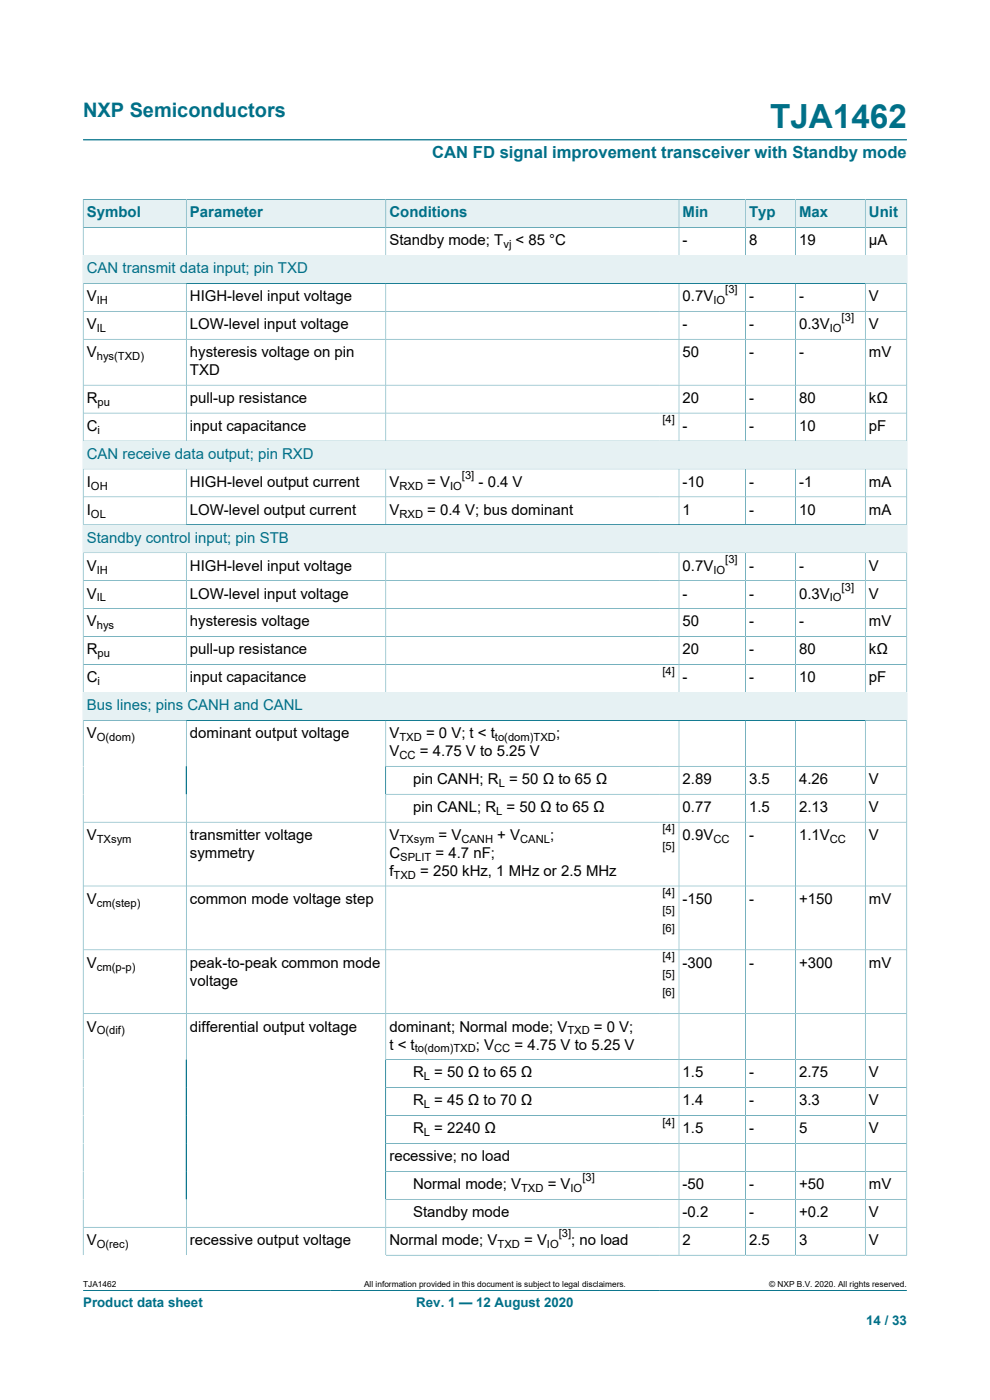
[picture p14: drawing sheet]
<svg xmlns="http://www.w3.org/2000/svg" width="210mm" height="297mm" viewBox="0 0 210 297" stroke-linecap="round" stroke-linejoin="round" font-family="sans-serif">
<defs><g id="words">
<text font-size="7.1" fill="#007088" x="163.3" y="27.2">TJA1462</text>
<text font-size="4.2" fill="#007088" x="17.6" y="24.8">NXP Semiconductors</text>
<text font-size="3.5" fill="#007088" x="91.7" y="33.5">CAN FD signal improvement transceiver with Standby mode</text>
<g font-size="3.2" fill="#007088">
<text x="18.4" y="46.1">Symbol</text>
<text x="40.3" y="46.1">Parameter</text>
<text x="82.6" y="46.1">Conditions</text>
<text x="144.8" y="46.1">Min</text>
<text x="158.9" y="46.1">Typ</text>
<text x="169.5" y="46.1">Max</text>
<text x="184.3" y="46.1">Unit</text>
<text x="18.4" y="58">CAN transmit data input; pin TXD</text>
<text x="18.4" y="97.3">CAN receive data output; pin RXD</text>
<text x="18.4" y="115.1">Standby control input; pin STB</text>
<text x="18.4" y="150.7">Bus lines; pins CANH and CANL</text>
</g>
<g font-size="3.2">
<text x="82.6" y="52">Standby mode; T</text>
<text x="109.4" y="52">&lt; 85 °C</text>
<text x="144.8" y="52">-</text>
<text x="158.9" y="52">8</text>
<text x="169.5" y="52">19</text>
<text x="184.3" y="52">µA</text>
<text x="18.4" y="63.9">V</text>
<text x="40.3" y="63.9">HIGH-level input voltage</text>
<text x="144.8" y="63.9">0.7V</text>
<text x="158.9" y="63.9">-</text>
<text x="169.5" y="63.9">-</text>
<text x="184.3" y="63.9">V</text>
<text x="18.4" y="69.8">V</text>
<text x="40.3" y="69.8">LOW-level input voltage</text>
<text x="144.8" y="69.8">-</text>
<text x="158.9" y="69.8">-</text>
<text x="169.5" y="69.8">0.3V</text>
<text x="184.3" y="69.8">V</text>
<text x="18.4" y="75.8">V</text>
<text x="40.3" y="75.8">hysteresis voltage on pin</text>
<text x="144.8" y="75.8">50</text>
<text x="158.9" y="75.8">-</text>
<text x="169.5" y="75.8">-</text>
<text x="184.3" y="75.8">mV</text>
<text x="40.3" y="79.6">TXD</text>
<text x="18.4" y="85.5">R</text>
<text x="40.3" y="85.5">pull-up resistance</text>
<text x="144.8" y="85.5">20</text>
<text x="158.9" y="85.5">-</text>
<text x="169.5" y="85.5">80</text>
<text x="184.3" y="85.5">kΩ</text>
<text x="18.4" y="91.4">C</text>
<text x="40.3" y="91.4">input capacitance</text>
<text x="144.8" y="91.4">-</text>
<text x="158.9" y="91.4">-</text>
<text x="169.5" y="91.4">10</text>
<text x="184.3" y="91.4">pF</text>
<text x="18.4" y="103.3">I</text>
<text x="40.3" y="103.3">HIGH-level output current</text>
<text x="82.6" y="103.3">V</text>
<text x="90.6" y="103.3">= V</text>
<text x="101.5" y="103.3">- 0.4 V</text>
<text x="144.8" y="103.3">-10</text>
<text x="158.9" y="103.3">-</text>
<text x="169.5" y="103.3">-1</text>
<text x="184.3" y="103.3">mA</text>
<text x="18.4" y="109.2">I</text>
<text x="40.3" y="109.2">LOW-level output current</text>
<text x="82.6" y="109.2">V</text>
<text x="90.6" y="109.2">= 0.4 V; bus dominant</text>
<text x="144.8" y="109.2">1</text>
<text x="158.9" y="109.2">-</text>
<text x="169.5" y="109.2">10</text>
<text x="184.3" y="109.2">mA</text>
<text x="18.4" y="121">V</text>
<text x="40.3" y="121">HIGH-level input voltage</text>
<text x="144.8" y="121">0.7V</text>
<text x="158.9" y="121">-</text>
<text x="169.5" y="121">-</text>
<text x="184.3" y="121">V</text>
<text x="18.4" y="127">V</text>
<text x="40.3" y="127">LOW-level input voltage</text>
<text x="144.8" y="127">-</text>
<text x="158.9" y="127">-</text>
<text x="169.5" y="127">0.3V</text>
<text x="184.3" y="127">V</text>
<text x="18.4" y="132.9">V</text>
<text x="40.3" y="132.9">hysteresis voltage</text>
<text x="144.8" y="132.9">50</text>
<text x="158.9" y="132.9">-</text>
<text x="169.5" y="132.9">-</text>
<text x="184.3" y="132.9">mV</text>
<text x="18.4" y="138.8">R</text>
<text x="40.3" y="138.8">pull-up resistance</text>
<text x="144.8" y="138.8">20</text>
<text x="158.9" y="138.8">-</text>
<text x="169.5" y="138.8">80</text>
<text x="184.3" y="138.8">kΩ</text>
<text x="18.4" y="144.8">C</text>
<text x="40.3" y="144.8">input capacitance</text>
<text x="144.8" y="144.8">-</text>
<text x="158.9" y="144.8">-</text>
<text x="169.5" y="144.8">10</text>
<text x="184.3" y="144.8">pF</text>
<text x="18.4" y="156.6">V</text>
<text x="40.3" y="156.6">dominant output voltage</text>
<text x="82.6" y="156.6">V</text>
<text x="82.6" y="160.4">V</text>
<text x="89.1" y="160.4">= 4.75 V to 5.25 V</text>
<text x="90.4" y="156.6">= 0 V; t &lt; t</text>
<text x="117.9" y="156.6">;</text>
<text x="87.6" y="166.3">pin CANH; R = 50 Ω to 65 Ω</text>
<text x="144.8" y="166.3">2.89</text>
<text x="158.9" y="166.3">3.5</text>
<text x="169.5" y="166.3">4.26</text>
<text x="184.3" y="166.3">V</text>
<text x="87.6" y="172.3">pin CANL; R = 50 Ω to 65 Ω</text>
<text x="144.8" y="172.3">0.77</text>
<text x="158.9" y="172.3">1.5</text>
<text x="169.5" y="172.3">2.13</text>
<text x="184.3" y="172.3">V</text>
<text x="18.4" y="178.2">V</text>
<text x="40.3" y="178.2">transmitter voltage</text>
<text x="82.6" y="178.2">V</text>
<text x="93" y="178.2">= V</text>
<text x="105.5" y="178.2">+ V</text>
<text x="116.7" y="178.2">;</text>
<text x="144.8" y="178.2">0.9V</text>
<text x="158.9" y="178.2">-</text>
<text x="169.5" y="178.2">1.1V</text>
<text x="184.3" y="178.2">V</text>
<text x="40.3" y="182">symmetry</text>
<text x="82.6" y="182">C</text>
<text x="82.6" y="185.8">f</text>
<text x="89.1" y="185.8">= 250 kHz, 1 MHz or 2.5 MHz</text>
<text x="92.4" y="182">= 4.7 nF;</text>
<text x="18.4" y="191.7">V</text>
<text x="40.3" y="191.7">common mode voltage step</text>
<text x="144.8" y="191.7">-150</text>
<text x="158.9" y="191.7">-</text>
<text x="169.5" y="191.7">+150</text>
<text x="184.3" y="191.7">mV</text>
<text x="18.4" y="205.3">V</text>
<text x="40.3" y="205.3">peak-to-peak common mode</text>
<text x="40.3" y="209.1">voltage</text>
<text x="144.8" y="205.3">-300</text>
<text x="158.9" y="205.3">-</text>
<text x="169.5" y="205.3">+300</text>
<text x="184.3" y="205.3">mV</text>
<text x="18.4" y="218.8">V</text>
<text x="40.3" y="218.8">differential output voltage</text>
<text x="82.6" y="218.8">dominant; Normal mode; V</text>
<text x="126" y="218.8">= 0 V;</text>
<text x="82.6" y="222.6">t &lt; t</text>
<text x="100.9" y="222.6">; V</text>
<text x="109.1" y="222.6">= 4.75 V to 5.25 V</text>
<text x="87.6" y="228.6">R = 50 Ω to 65 Ω</text>
<text x="144.8" y="228.6">1.5</text>
<text x="158.9" y="228.6">-</text>
<text x="169.5" y="228.6">2.75</text>
<text x="184.3" y="228.6">V</text>
<text x="87.6" y="234.5">R = 45 Ω to 70 Ω</text>
<text x="144.8" y="234.5">1.4</text>
<text x="158.9" y="234.5">-</text>
<text x="169.5" y="234.5">3.3</text>
<text x="184.3" y="234.5">V</text>
<text x="87.6" y="240.4">R = 2240 Ω</text>
<text x="144.8" y="240.4">1.5</text>
<text x="158.9" y="240.4">-</text>
<text x="169.5" y="240.4">5</text>
<text x="184.3" y="240.4">V</text>
<text x="82.6" y="246.4">recessive; no load</text>
<text x="87.6" y="252.3">Normal mode; V</text>
<text x="116.2" y="252.3">= V</text>
<text x="144.8" y="252.3">-50</text>
<text x="158.9" y="252.3">-</text>
<text x="169.5" y="252.3">+50</text>
<text x="184.3" y="252.3">mV</text>
<text x="87.6" y="258.2">Standby mode</text>
<text x="144.8" y="258.2">-0.2</text>
<text x="158.9" y="258.2">-</text>
<text x="169.5" y="258.2">+0.2</text>
<text x="184.3" y="258.2">V</text>
<text x="18.4" y="264.1">V</text>
<text x="40.3" y="264.1">recessive output voltage</text>
<text x="82.6" y="264.1">Normal mode; V</text>
<text x="111.2" y="264.1">= V</text>
<text x="121.2" y="264.1">; no load</text>
<text x="144.8" y="264.1">2</text>
<text x="158.9" y="264.1">2.5</text>
<text x="169.5" y="264.1">3</text>
<text x="184.3" y="264.1">V</text>
</g>
<g font-size="2.8" fill="#007088">
<text x="17.6" y="277.3">Product data sheet</text>
<text x="88.3" y="277.3">Rev. 1 — 12 August 2020</text>
<text x="183.7" y="281">14 / 33</text>
</g>
<g font-size="2.4">
<text x="106.8" y="52.7">vj</text>
<text x="20.5" y="64.5">IH</text>
<text x="151.3" y="64.5">IO</text>
<text x="153.8" y="62.3">[3]</text>
<text x="20.5" y="70.4">IL</text>
<text x="176" y="70.4">IO</text>
<text x="178.5" y="68.2">[3]</text>
<text x="20.5" y="76.4">hys(TXD)</text>
<text x="20.7" y="86.1">pu</text>
<text x="140.5" y="89.8">[4]</text>
<text x="20.7" y="92">i</text>
<text x="98" y="101.6">[3]</text>
<text x="19.3" y="103.9">OH</text>
<text x="84.7" y="103.9">RXD</text>
<text x="95.5" y="103.9">IO</text>
<text x="19.3" y="109.8">OL</text>
<text x="84.7" y="109.8">RXD</text>
<text x="153.8" y="119.4">[3]</text>
<text x="20.5" y="121.7">IH</text>
<text x="151.3" y="121.7">IO</text>
<text x="178.5" y="125.3">[3]</text>
<text x="20.5" y="127.6">IL</text>
<text x="176" y="127.6">IO</text>
<text x="20.5" y="133.5">hys</text>
<text x="20.7" y="139.4">pu</text>
<text x="140.5" y="143.1">[4]</text>
<text x="20.7" y="145.4">i</text>
<text x="20.5" y="157.2">O(dom)</text>
<text x="84.7" y="157.2">TXD</text>
<text x="84.7" y="161">CC</text>
<text x="105" y="157.2">to(dom)TXD</text>
<text x="105.8" y="167">L</text>
<text x="105.3" y="172.9">L</text>
<text x="20.5" y="178.8">TXsym</text>
<text x="84.7" y="178.8">TXsym</text>
<text x="97.9" y="178.8">CANH</text>
<text x="110.3" y="178.8">CANL</text>
<text x="140.5" y="176.6">[4]</text>
<text x="151.3" y="178.8">CC</text>
<text x="176" y="178.8">CC</text>
<text x="84.9" y="182.6">SPLIT</text>
<text x="140.5" y="180.4">[5]</text>
<text x="83.5" y="186.4">TXD</text>
<text x="140.5" y="190.1">[4]</text>
<text x="20.5" y="192.4">cm(step)</text>
<text x="140.5" y="193.9">[5]</text>
<text x="140.5" y="197.7">[6]</text>
<text x="140.5" y="203.6">[4]</text>
<text x="20.5" y="205.9">cm(p-p)</text>
<text x="140.5" y="207.5">[5]</text>
<text x="140.5" y="211.3">[6]</text>
<text x="20.5" y="219.5">O(dif)</text>
<text x="120.4" y="219.5">TXD</text>
<text x="88" y="223.3">to(dom)TXD</text>
<text x="104.8" y="223.3">CC</text>
<text x="89.9" y="229.2">L</text>
<text x="89.9" y="235.1">L</text>
<text x="140.5" y="238.8">[4]</text>
<text x="89.9" y="241">L</text>
<text x="123.5" y="250.6">[3]</text>
<text x="110.5" y="252.9">TXD</text>
<text x="121" y="252.9">IO</text>
<text x="118.5" y="262.5">[3]</text>
<text x="20.5" y="264.8">O(rec)</text>
<text x="105.5" y="264.8">TXD</text>
<text x="116" y="264.8">IO</text>
</g>
<g font-size="1.8">
<text x="17.6" y="273.1">TJA1462</text>
<text x="77.2" y="273.1">All information provided in this document is subject to legal disclaimers.</text>
<text x="163.2" y="273.1">© NXP B.V. 2020. All rights reserved.</text>
</g>
</g></defs>
<path d="M17.6 29.7h174.8M17.6 273.8h174.8" fill="none" stroke="#007088" stroke-width=".21"/>
<path d="M17.7 42.4h21.7v5.8h-21.7z" fill="#e6f1f3"/>
<path d="M17.6 42.3v6h21.9v-6h-21.9" fill="none" stroke="#007088" stroke-width=".21"/>
<path d="M39.6 42.4h42.2v5.8h-42.2z" fill="#e6f1f3"/>
<path d="M39.5 42.3h42.3v6h-42.3z" fill="none" stroke="#007088" stroke-width=".21"/>
<path d="M81.9 42.4h57.9v5.8h-57.9z" fill="#e6f1f3"/>
<path d="M139.8 42.3h-58v6h58" fill="none" stroke="#007088" stroke-width=".21"/>
<path d="M139.8 42.4h4.2v5.8h-4.2z" fill="#e6f1f3"/>
<path d="M139.8 42.3h4.2v6h-4.2" fill="none" stroke="#007088" stroke-width=".21"/>
<path d="M144.1 42.4h14v5.8h-14z" fill="#e6f1f3"/>
<path d="M144 42.3h14.1v6h-14.1z" fill="none" stroke="#007088" stroke-width=".21"/>
<path d="M158.2 42.4h10.5v5.8h-10.5z" fill="#e6f1f3"/>
<path d="M158.1 42.3h10.6v6h-10.6z" fill="none" stroke="#007088" stroke-width=".21"/>
<path d="M168.8 42.4h14.7v5.8h-14.7z" fill="#e6f1f3"/>
<path d="M168.7 42.3h14.8v6h-14.8z" fill="none" stroke="#007088" stroke-width=".21"/>
<path d="M183.6 42.4h8.7v5.8h-8.7z" fill="#e6f1f3"/>
<path d="M17.6 54.2h174.8M39.5 48.3v5.9M81.8 48.3v5.9M144 48.3v5.9M158.1 48.3v5.9M168.7 48.3v5.9M192.4 42.3v17.8h-174.8v-11.8h174.8M192.4 42.3h-8.9v11.9" fill="none" stroke="#007088" stroke-width=".21"/>
<path d="M17.7 54.3h174.6v5.7h-174.6z" fill="#e6f1f3"/>
<path d="M17.6 60.1h174.8v39.4h-174.8zM17.6 66h174.8M17.6 72h174.8M39.5 60.1v33.5M81.8 60.1v33.5M144 60.1v33.5M158.1 60.1v33.5M168.7 60.1v33.5M183.5 60.1v33.5M17.6 81.7h174.8M17.6 87.6h174.8M17.6 93.6h174.8" fill="none" stroke="#007088" stroke-width=".21"/>
<path d="M17.7 93.6h174.6v5.8h-174.6z" fill="#e6f1f3"/>
<path d="M17.6 99.5h174.8v17.8h-174.8zM39.5 99.5v11.8M81.8 99.5v11.8M144 99.5v11.8M158.1 99.5v11.8M168.7 99.5v11.8M183.5 99.5v11.8M17.6 105.4h174.8M17.6 111.3h174.8" fill="none" stroke="#007088" stroke-width=".21"/>
<path d="M17.7 111.4h174.6v5.8h-174.6z" fill="#e6f1f3"/>
<path d="M17.6 117.3h174.8v35.5h-174.8zM39.5 117.3v29.6M81.8 117.3v29.6M144 117.3v29.6M158.1 117.3v29.6M168.7 117.3v29.6M183.5 117.3v29.6M17.6 123.2h174.8M17.6 129.1h174.8M17.6 135h174.8M17.6 141h174.8M17.6 146.9h174.8" fill="none" stroke="#007088" stroke-width=".21"/>
<path d="M17.7 147h174.6v5.8h-174.6z" fill="#e6f1f3"/>
<g fill="none" stroke="#007088" stroke-width=".21">
<path d="M39.5 152.8v113.5M81.8 152.8v113.5h110.6M144 152.8v113.5M158.1 152.8v113.5M168.7 152.8v113.5M183.5 152.8v113.5M81.8 162.6h110.6M81.8 168.5h110.6M192.4 174.4h-174.8M17.6 188h174.8M17.6 201.5h174.8M17.6 215.1h174.8"/>
<path d="M81.8 224.8h110.6M81.8 230.7h110.6M81.8 236.6h110.6M81.8 242.6h110.6M81.8 248.5h110.6M81.8 254.4h110.6M17.6 266.3v-113.5h174.8v113.5M17.6 260.3h174.8"/>
</g>
<use href="#words"/>
</svg>
